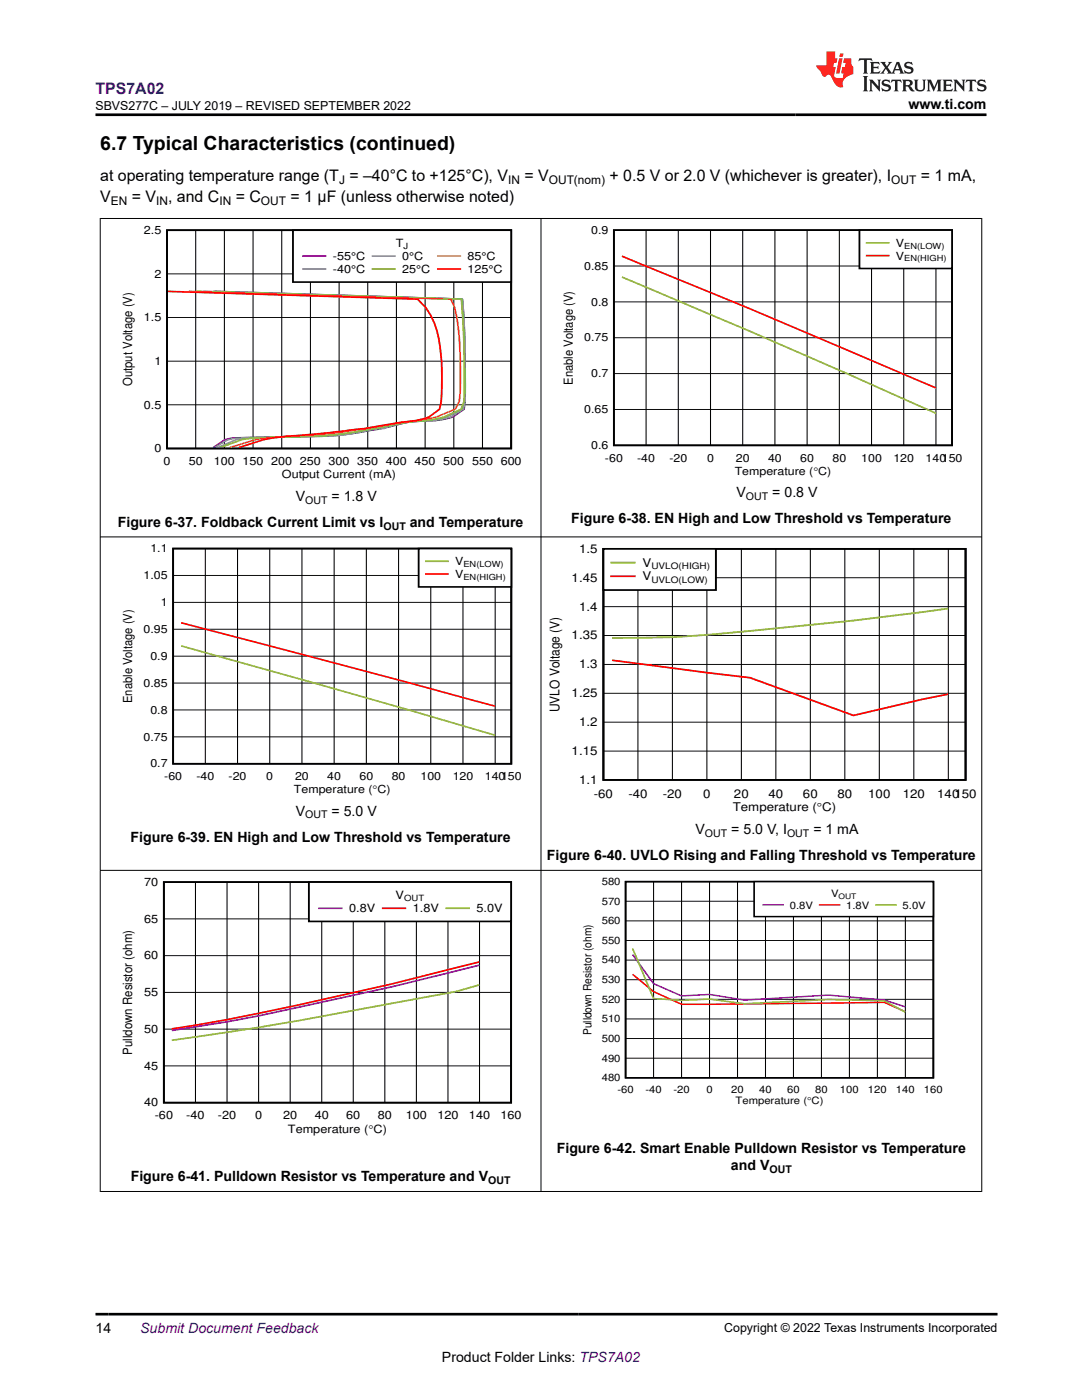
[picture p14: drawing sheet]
<svg xmlns="http://www.w3.org/2000/svg" width="216mm" height="279mm" viewBox="0 0 216 279" stroke-linecap="round" stroke-linejoin="round" font-family="sans-serif">
<defs><g id="words">
<text font-size="3.9" x="20" y="29.9">6.7 Typical Characteristics (continued)</text>
<text font-size="3.2" fill="#00f" x="19" y="18.7">TPS7A02</text>
<g font-size="3.2">
<text x="20" y="36.1">at operating temperature range (T = –40°C to +125°C), V</text>
<text x="20" y="40.3">V</text>
<text x="26.3" y="40.3">= V</text>
<text x="33.5" y="40.3">, and C</text>
<text x="47" y="40.3">= C</text>
<text x="58" y="40.3">= 1 µF (unless otherwise noted)</text>
<text x="104.7" y="36.1">= V</text>
<text x="121.6" y="36.1">+ 0.5 V or 2.0 V (whichever is greater), I</text>
<text x="183.7" y="36.1">= 1 mA,</text>
</g>
<g font-size="2.8">
<text x="181.3" y="21.8">www.ti.com</text>
<text x="59" y="99.9">V</text>
<text x="66.2" y="99.9">= 1.8 V</text>
<text x="147" y="99.2">V</text>
<text x="154.1" y="99.2">= 0.8 V</text>
<text x="23.5" y="105.2">Figure 6-37. Foldback Current Limit vs I</text>
<text x="81.8" y="105.2">and Temperature</text>
<text x="114" y="104.4">Figure 6-38. EN High and Low Threshold vs Temperature</text>
<text x="26.1" y="168">Figure 6-39. EN High and Low Threshold vs Temperature</text>
<text x="59" y="162.8">V</text>
<text x="66.2" y="162.8">= 5.0 V</text>
<text x="138.8" y="166.5">V</text>
<text x="145.9" y="166.5">= 5.0 V, I</text>
<text x="162.3" y="166.5">= 1 mA</text>
<text x="109.1" y="171.7">Figure 6-40. UVLO Rising and Falling Threshold vs Temperature</text>
<text x="111.1" y="230.1">Figure 6-42. Smart Enable Pulldown Resistor vs Temperature</text>
<text x="145.8" y="233.5">and V</text>
<text x="26.1" y="235.8">Figure 6-41. Pulldown Resistor vs Temperature and V</text>
<text x="19" y="266.1">14</text>
<text x="88.2" y="271.7">Product Folder Links: TPS7A02</text>
</g>
<text font-size="2.8" fill="#00f" x="28" y="266.1">Submit Document Feedback</text>
<text font-size="2.7" x="111.6" y="142.2" transform="rotate(-90 111.6 142.2)">UVLO Voltage (V)</text>
<g font-size="2.5">
<text x="19" y="21.9">SBVS277C – JULY 2019 – REVISED SEPTEMBER 2022</text>
<text x="26.4" y="77.1" transform="rotate(-90 26.4 77.1)">Output Voltage (V)</text>
<text x="114.3" y="76.7" transform="rotate(-90 114.3 76.7)">Enable Voltage (V)</text>
<text x="26.3" y="140.3" transform="rotate(-90 26.3 140.3)">Enable Voltage (V)</text>
<text x="26.4" y="210.5" transform="rotate(-90 26.4 210.5)">Pulldown Resistor (ohm)</text>
<text x="144.5" y="265.8">Copyright © 2022 Texas Instruments Incorporated</text>
</g>
<g font-size="2.4">
<text x="22.1" y="40.9">EN</text>
<text x="31.2" y="40.9">IN</text>
<text x="43.8" y="40.9">IN</text>
<text x="52.1" y="40.9">OUT</text>
<text x="67.7" y="36.7">J</text>
<text x="101.4" y="36.7">IN</text>
<text x="109.5" y="36.7">OUT(nom)</text>
<text x="177.8" y="36.7">OUT</text>
<text x="115.5" y="110.3">1.5</text>
<text x="128.2" y="113.1">V</text>
<text x="114.1" y="116.1">1.45</text>
<text x="128.2" y="115.9">V</text>
<text x="115.5" y="121.9">1.4</text>
<text x="114.1" y="127.6">1.35</text>
<text x="115.5" y="133.4">1.3</text>
<text x="114.1" y="139.1">1.25</text>
<text x="115.5" y="144.9">1.2</text>
<text x="114.1" y="150.7">1.15</text>
<text x="115.5" y="156.4">1.1</text>
<text x="118.5" y="159.2">-60</text>
<text x="125.4" y="159.2">-40</text>
<text x="132.3" y="159.2">-20</text>
<text x="140.3" y="159.2">0</text>
<text x="146.2" y="161.9">Temperature (qC)</text>
<text x="146.5" y="159.2">20</text>
<text x="153.3" y="159.2">40</text>
<text x="160.2" y="159.2">60</text>
<text x="167.1" y="159.2">80</text>
<text x="173.2" y="159.2">100</text>
<text x="180.1" y="159.2">120</text>
<text x="187" y="159.2">140150</text>
</g>
<g font-size="2.3">
<text x="28.7" y="46.7">2.5</text>
<text x="66.4" y="51.9">-55°C</text>
<text x="79" y="49.3">T</text>
<text x="80.3" y="51.9">0°C</text>
<text x="93.3" y="51.9">85°C</text>
<text x="30.8" y="55.4">2</text>
<text x="66.4" y="54.5">-40°C</text>
<text x="80.3" y="54.5">25°C</text>
<text x="93.3" y="54.5">125°C</text>
<text x="28.7" y="64.1">1.5</text>
<text x="30.8" y="72.8">1</text>
<text x="28.7" y="81.5">0.5</text>
<text x="30.8" y="90.2">0</text>
<text x="32.6" y="92.8">0</text>
<text x="37.7" y="92.8">50</text>
<text x="42.7" y="92.8">100</text>
<text x="48.4" y="92.8">150</text>
<text x="54.1" y="92.8">200</text>
<text x="56.3" y="95.4">Output Current (mA)</text>
<text x="59.9" y="92.8">250</text>
<text x="65.6" y="92.8">300</text>
<text x="71.3" y="92.8">350</text>
<text x="77" y="92.8">400</text>
<text x="82.7" y="92.8">450</text>
<text x="88.5" y="92.8">500</text>
<text x="94.2" y="92.8">550 600</text>
<text x="28.8" y="176.8">70</text>
<text x="78.9" y="179.5">V</text>
<text x="28.8" y="184.1">65</text>
<text x="69.7" y="182.1">0.8V</text>
<text x="82.4" y="182.1">1.8V</text>
<text x="95.1" y="182.1">5.0V</text>
<text x="28.8" y="191.5">60</text>
<text x="28.8" y="198.8">55</text>
<text x="28.8" y="206.1">50</text>
<text x="118" y="206.6" transform="rotate(-90 118 206.6)">Pulldown Resistor (ohm)</text>
<text x="28.8" y="213.5">45</text>
<text x="28.8" y="220.8">40</text>
<text x="30.9" y="223.4">-60</text>
<text x="37.2" y="223.4">-40</text>
<text x="43.5" y="223.4">-20</text>
<text x="50.9" y="223.4">0</text>
<text x="56.5" y="223.4">20</text>
<text x="57.4" y="226">Temperature (qC)</text>
<text x="62.8" y="223.4">40</text>
<text x="69.1" y="223.4">60</text>
<text x="75.4" y="223.4">80</text>
<text x="81" y="223.4">100</text>
<text x="87.3" y="223.4">120</text>
<text x="93.6" y="223.4">140</text>
<text x="99.9" y="223.4">160</text>
</g>
<g font-size="2.2">
<text x="118" y="46.7">0.9</text>
<text x="116.6" y="53.8">0.85</text>
<text x="178.8" y="49.3">V</text>
<text x="178.8" y="51.8">V</text>
<text x="118" y="61">0.8</text>
<text x="116.6" y="68.1">0.75</text>
<text x="118" y="75.3">0.7</text>
<text x="116.6" y="82.4">0.65</text>
<text x="118" y="89.6">0.6</text>
<text x="120.7" y="92.1">-60</text>
<text x="127.1" y="92.1">-40</text>
<text x="133.6" y="92.1">-20</text>
<text x="141.1" y="92.1">0</text>
<text x="146.6" y="94.7">Temperature (qC)</text>
<text x="146.8" y="92.1">20</text>
<text x="153.3" y="92.1">40</text>
<text x="159.7" y="92.1">60</text>
<text x="166.1" y="92.1">80</text>
<text x="171.8" y="92.1">100</text>
<text x="178.3" y="92.1">120</text>
<text x="184.7" y="92.1">140150</text>
<text x="30" y="110.2">1.1</text>
<text x="90.8" y="112.8">V</text>
<text x="28.6" y="115.6">1.05</text>
<text x="90.8" y="115.4">V</text>
<text x="32.1" y="120.9">1</text>
<text x="28.6" y="126.3">0.95</text>
<text x="30" y="131.7">0.9</text>
<text x="28.6" y="137">0.85</text>
<text x="30" y="142.4">0.8</text>
<text x="28.6" y="147.8">0.75</text>
<text x="30" y="153.2">0.7</text>
<text x="32.8" y="155.7">-60</text>
<text x="39.2" y="155.7">-40</text>
<text x="45.6" y="155.7">-20</text>
<text x="53.1" y="155.7">0</text>
<text x="58.9" y="155.7">20</text>
<text x="65.3" y="155.7">40</text>
<text x="71.7" y="155.7">60</text>
<text x="78.2" y="155.7">80</text>
<text x="83.9" y="155.7">100</text>
<text x="90.3" y="155.7">120</text>
<text x="96.7" y="155.7">140150</text>
<text x="58.6" y="158.2">Temperature (qC)</text>
</g>
<g font-size="2.1">
<text x="60.9" y="100.5">OUT</text>
<text x="148.9" y="99.8">OUT</text>
<text x="76.5" y="105.7">OUT</text>
<text x="60.9" y="163.3">OUT</text>
<text x="140.7" y="167">OUT</text>
<text x="157" y="167">OUT</text>
<text x="97.4" y="236.4">OUT</text>
<text x="153.5" y="234.1">OUT</text>
</g>
<g font-size="2">
<text x="120.1" y="176.6">580</text>
<text x="165.8" y="179">V</text>
<text x="120.1" y="184.4">560</text>
<text x="120.1" y="180.5">570</text>
<text x="157.6" y="181.3">0.8V</text>
<text x="168.9" y="181.3">1.8V</text>
<text x="180.1" y="181.3">5.0V</text>
<text x="120.1" y="188.4">550</text>
<text x="120.1" y="196.2">530</text>
<text x="120.1" y="192.3">540</text>
<text x="120.1" y="200.1">520</text>
<text x="120.1" y="207.9">500</text>
<text x="120.1" y="204">510</text>
<text x="120.1" y="215.8">480</text>
<text x="120.1" y="211.8">490</text>
<text x="123.2" y="218.1">-60</text>
<text x="128.8" y="218.1">-40</text>
<text x="134.4" y="218.1">-20</text>
<text x="141" y="218.1">0</text>
<text x="145.9" y="218.1">20</text>
<text x="146.8" y="220.4">Temperature (qC)</text>
<text x="151.5" y="218.1">40</text>
<text x="157.1" y="218.1">60</text>
<text x="162.7" y="218.1">80</text>
<text x="167.6" y="218.1">100</text>
<text x="173.2" y="218.1">120</text>
<text x="178.8" y="218.1">140</text>
<text x="184.4" y="218.1">160</text>
</g>
<g font-size="1.8">
<text x="130" y="113.5">UVLO(HIGH)</text>
<text x="130" y="116.3">UVLO(LOW)</text>
</g>
<g font-size="1.7">
<text x="80.5" y="49.7">J</text>
<text x="180.4" y="49.6">EN(LOW)</text>
<text x="180.4" y="52.2">EN(HIGH)</text>
<text x="92.5" y="113.2">EN(LOW)</text>
<text x="92.5" y="115.7">EN(HIGH)</text>
<text x="80.6" y="179.9">OUT</text>
</g>
<text font-size="1.5" x="167.3" y="179.3">OUT</text>
</g></defs>
<path d="M33.3 45.9h68.7v43.6h-68.7z" fill="none" stroke="#000" stroke-width=".35"/>
<g fill="none" stroke="#000" stroke-width=".2">
<path d="M33.3 54.7h68.7M39 45.9v43.6M44.8 45.9v43.6M50.5 45.9v43.6M56.2 45.9v43.6M61.9 45.9v43.6M67.7 45.9v43.6M73.4 45.9v43.6M79.1 45.9v43.6M84.8 45.9v43.6M90.6 45.9v43.6M96.3 45.9v43.6"/>
<path d="M33.3 72.1h68.7M33.3 63.4h68.7M33.3 80.8h68.7"/>
</g>
<path d="M42.8 58.1l49.5 1.6 .3 4.7 .2 6.3v9.4l-.2 1.6a8.7 8.7 0 0 1-5.8 2.2 20.9 20.9 0 0 0-7 .7l-4.4 1.1a79.8 79.8 0 0 1-11 1.4l-17.9 .3-1.6 .4-2.4 1.5" fill="none" stroke="#7f007f" stroke-width=".35"/>
<path d="M42.5 58.1l49.7 1.6 .4 4.7 .2 6.3v9.4l-.3 1.6a10 10 0 0 1-5.8 2.2 21.7 21.7 0 0 0-7 .7l-2.8 .7-.2 .2-2.2 .2-3.4 .7a44.2 44.2 0 0 1-8.3 .7l-15.6 .3-1.8 .4-2.6 1.5" fill="none" stroke="#3265ff" stroke-width=".35"/>
<path d="M40.6 58.1l51.5 1.6 .4 6.3 .2 7.8v6.3l-.5 1.6a16.7 16.7 0 0 1-9.1 2.4l-1.8 .2a130.1 130.1 0 0 1-17 2.8l-14.7 .3-2.5 .4-3.7 1.5" fill="none" stroke="#32cccc" stroke-width=".35"/>
<path d="M39.2 58.1l52.9 1.6 .4 7.8 .2 9.5-.1 3.1-.6 1.6a19.1 19.1 0 0 1-9.4 2.4l-8.9 1.6a69 69 0 0 1-11.2 1.4l-11.6 .3-1.7 .2-1 .2-4.3 1.5" fill="none" stroke="#98cc00" stroke-width=".35"/>
<path d="M37.7 58.1l52.3 1.6a20.5 20.5 0 0 1 1.7 7.8 90.8 90.8 0 0 1-.1 12.6l-.8 1.6-3.7 1.5-2.4 .5-5.2 .7a180.6 180.6 0 0 1-26.5 3l-2 .4-5.2 1.5" fill="none" stroke="#ff9800" stroke-width=".35"/>
<path d="M33.5 58.2l49.8 1.5a14.3 14.3 0 0 1 4.5 9.4l.3 3.2 .1 3.1a28 28 0 0 1-.5 6.3 8 8 0 0 1-4.7 2.2l-3 .4a220.6 220.6 0 0 1-24.2 2.9 30.2 30.2 0 0 0-8.2 2.1" fill="none" stroke="#f00" stroke-width=".35"/>
<path d="M58.5 45.9h43.5v10.4h-43.5z" fill-rule="evenodd" fill="#fff"/>
<path d="M58.5 45.9h43.5v10.4h-43.5z" fill="none" stroke="#000" stroke-width=".35"/>
<path d="M60.5 51.1h4.4" fill="none" stroke="#7f007f" stroke-width=".35"/>
<path d="M60.5 53.7h4.4" fill="none" stroke="#3265ff" stroke-width=".35"/>
<path d="M74.3 51.1h4.5" fill="none" stroke="#32cccc" stroke-width=".35"/>
<path d="M74.3 53.7h4.5" fill="none" stroke="#98cc00" stroke-width=".35"/>
<path d="M87.4 51.1h4.4" fill="none" stroke="#ff9800" stroke-width=".35"/>
<path d="M87.4 53.7h4.4" fill="none" stroke="#f00" stroke-width=".35"/>
<path d="M122.5 45.9h67.5v43h-67.5z" fill="none" stroke="#000" stroke-width=".34"/>
<g fill="none" stroke="#000" stroke-width=".2">
<path d="M122.5 53.1h67.5M128.9 45.9v43M135.3 45.9v43M141.8 45.9v43M148.2 45.9v43M154.6 45.9v43M161.1 45.9v43M167.5 45.9v43M173.9 45.9v43M180.3 45.9v43M186.8 45.9v43M122.5 74.6h67.5"/>
<path d="M122.5 67.4h67.5M122.5 60.2h67.5M122.5 81.7h67.5"/>
</g>
<path d="M124.1 55.3l4.8 2a2265.1 2265.1 0 0 1 57.9 25.2" fill="none" stroke="#98cc00" stroke-width=".34"/>
<path d="M124.1 51.1l4.8 2a2355 2355 0 0 1 57.9 24.3" fill="none" stroke="#f00" stroke-width=".34"/>
<path d="M171.5 45.9h18.5v7.7h-18.5z" fill-rule="evenodd" fill="#fff"/>
<path d="M171.5 45.9h18.5v7.7h-18.5zM34.5 109.5h67.5v42.9h-67.5z" fill="none" stroke="#000" stroke-width=".34"/>
<path d="M172.9 48.5h4.4M36.1 128.9l45 12.7 17.7 5.1" fill="none" stroke="#98cc00" stroke-width=".34"/>
<path d="M172.9 51h4.4M36.1 124.3l45 11.8 17.7 4.8" fill="none" stroke="#f00" stroke-width=".34"/>
<g fill="none" stroke="#000" stroke-width=".2">
<path d="M34.5 114.8h67.5M41 109.5v42.9M47.4 109.5v42.9M53.8 109.5v42.9M60.3 109.5v42.9M66.7 109.5v42.9M73.1 109.5v42.9M79.5 109.5v42.9M86 109.5v42.9M92.4 109.5v42.9M98.8 109.5v42.9M34.5 136.3h67.5"/>
<path d="M34.5 131h67.5M34.5 125.6h67.5M34.5 120.2h67.5M34.5 147.1h67.5M34.5 141.7h67.5"/>
</g>
<path d="M83.5 109.5h18.5v7.6h-18.5z" fill-rule="evenodd" fill="#fff"/>
<path d="M83.5 109.5h18.5v7.6h-18.5z" fill="none" stroke="#000" stroke-width=".34"/>
<path d="M85 112h4.4" fill="none" stroke="#98cc00" stroke-width=".34"/>
<path d="M85 114.6h4.4" fill="none" stroke="#f00" stroke-width=".34"/>
<path d="M120.4 109.5h72.3v46.2h-72.3z" fill="none" stroke="#000" stroke-width=".37"/>
<g fill="none" stroke="#000" stroke-width=".2">
<path d="M120.4 115.3h72.3M127.3 109.5v46.2M134.2 109.5v46.2M141.1 109.5v46.2M147.9 109.5v46.2M154.8 109.5v46.2M161.7 109.5v46.2M168.6 109.5v46.2M175.5 109.5v46.2M182.3 109.5v46.2M189.2 109.5v46.2M120.4 138.4h72.3"/>
<path d="M120.4 132.6h72.3M120.4 126.8h72.3M120.4 121.1h72.3M120.4 149.9h72.3M120.4 144.1h72.3"/>
</g>
<path d="M189.2 121.4a803.2 803.2 0 0 1-55 5.8l-12.1 .1" fill="none" stroke="#98cc00" stroke-width=".37"/>
<path d="M122.1 131.8l27.5 3.5 20.7 7.5 13.8-3.2 5.1-1.1" fill="none" stroke="#f00" stroke-width=".37"/>
<path d="M120.4 109.5h22.5v8.3h-22.5z" fill-rule="evenodd" fill="#fff"/>
<path d="M120.4 109.5h22.5v8.3h-22.5z" fill="none" stroke="#000" stroke-width=".37"/>
<path d="M122 112.3h4.6" fill="none" stroke="#98cc00" stroke-width=".37"/>
<path d="M122 115h4.6" fill="none" stroke="#f00" stroke-width=".37"/>
<path d="M32.7 176h69.3v44.1h-69.3z" fill="none" stroke="#000" stroke-width=".35"/>
<g fill="none" stroke="#000" stroke-width=".2">
<path d="M39 176v44.1M45.3 176v44.1M51.6 176v44.1M57.9 176v44.1M64.2 176v44.1M70.5 176v44.1M76.8 176v44.1M83.1 176v44.1M89.4 176v44.1M95.7 176v44.1M32.7 198.1h69.3M32.7 190.7h69.3"/>
<path d="M32.7 183.4h69.3M32.7 212.7h69.3M32.7 205.4h69.3"/>
</g>
<path d="M95.7 192.6a782 782 0 0 1-50.4 11.3l-11 1.8" fill="none" stroke="#5400ff" stroke-width=".35"/>
<path d="M95.7 192a735.5 735.5 0 0 1-56.7 12.6l-4.7 .7" fill="none" stroke="#f00" stroke-width=".35"/>
<path d="M95.7 196.6l-4.7 1.3-12.6 2.3a716.8 716.8 0 0 1-44.1 7.4" fill="none" stroke="#98cc00" stroke-width=".35"/>
<path d="M61.6 176h40.4v7.9h-40.4z" fill-rule="evenodd" fill="#fff"/>
<path d="M61.6 176h40.4v7.9h-40.4z" fill="none" stroke="#000" stroke-width=".35"/>
<path d="M63.7 181.3h4.5" fill="none" stroke="#5400ff" stroke-width=".35"/>
<path d="M76.4 181.3h4.5" fill="none" stroke="#f00" stroke-width=".35"/>
<path d="M89.1 181.3h4.5" fill="none" stroke="#98cc00" stroke-width=".35"/>
<path d="M124.8 175.9h61.4v39.2h-61.4z" fill="none" stroke="#000" stroke-width=".31"/>
<g fill="none" stroke="#000" stroke-width=".2">
<path d="M124.8 179.9h61.4M130.4 175.9v39.2M136 175.9v39.2M141.6 175.9v39.2M147.2 175.9v39.2M152.7 175.9v39.2M158.3 175.9v39.2M163.9 175.9v39.2M169.5 175.9v39.2M175.1 175.9v39.2M180.7 175.9v39.2M124.8 199.4h61.4"/>
<path d="M124.8 195.5h61.4M124.8 191.6h61.4M124.8 187.7h61.4M124.8 183.8h61.4M124.8 211.2h61.4M124.8 207.3h61.4M124.8 203.4h61.4"/>
</g>
<path d="M126.2 190.5l4.2 5.8 5.6 2.5 5.6-.3 7 1.1 16.7-1 11.2 1 4.2 1.3" fill="none" stroke="#5400ff" stroke-width=".31"/>
<path d="M126.2 194.4l4.2 3.5 5.6 2.5 40.5-.4 4.2 1.9" fill="none" stroke="#f00" stroke-width=".31"/>
<path d="M126.2 189.3l4.2 10 5.6 .3 5.6-.2 7 .9 16.7-.8 11.2 .2 4.2 2.3" fill="none" stroke="#98cc00" stroke-width=".31"/>
<path d="M150.5 175.9h35.7v7h-35.7z" fill-rule="evenodd" fill="#fff"/>
<path d="M150.5 175.9h35.7v7h-35.7z" fill="none" stroke="#000" stroke-width=".31"/>
<path d="M152.3 180.6h4" fill="none" stroke="#5400ff" stroke-width=".31"/>
<path d="M163.5 180.6h4" fill="none" stroke="#f00" stroke-width=".31"/>
<path d="M174.8 180.6h4" fill="none" stroke="#98cc00" stroke-width=".31"/>
<path d="M19.9 43.6h176.1M20 43.5v194.3M107.9 43.5v194.3M195.9 43.5v194.3M19.9 107.2h176.1M19.9 173.7h176.1M19.9 237.8h176.1" fill="none" stroke="#000" stroke-width=".2"/>
<path d="M171.5 11.6l-.2 .6 .5-.2h.6v.1v2.2l-.2 .4h1l-.2-.4v-2.2v-.1h.5l.5 .2-.1-.6zM173.6 12.4l.2 .3v1.6l-.2 .4h1.9l.1-.6a1.08 1.08 0 0 1-1.3 .2v-.7h.6l.4 .2v-.7l-.4 .2h-.6v-.5l.2-.2a1 1 0 0 1 1 .3l-.1-.5zM175.7 12.4l.9 1.1-1 1.2h.9l-.2-.2 .5-.8 .4 .8-.2 .2h1.6l-.2-.2 .2-.5h.9l.1 .5-.1 .2h.9l-.2-.4-.8-1.9h-.5l-.9 2.1-.9-1.1 .9-1h-.8l.2 .2-.4 .6-.4-.6 .2-.2zM179 12.8l.4 1h-.7zM180.7 12.5a.65 .65 0 0 0-.2 .7 .65 .65 0 0 0 .6 .5l.6 .1 .1 .3a.79 .79 0 0 1-.7 .4 .79 .79 0 0 1-.7-.5l.1 .7 .2-.1a.93 .93 0 0 0 1.1 0 .93 .93 0 0 0 .4-.9 1.46 1.46 0 0 0-1.2-.6l-.1-.3a1.09 1.09 0 0 1 1.2 .2l-.2-.6-.1 .1-.5-.2zM172.2 15.2l.2 .4v2.2l-.2 .4h1l-.2-.4v-2.2l.2-.4zM173.4 15.9l.2 .4v1.5l-.2 .4h.8l-.3-.4 .1-1.3 1.6 1.8v-2l.2-.4h-.7l.1 .2 .1 1.1-1.2-1.3zM176.2 16a.65 .65 0 0 0-.2 .8 .65 .65 0 0 0 .6 .4l.6 .2 .1 .2a.79 .79 0 0 1-.7 .4 .79 .79 0 0 1-.7-.5l.1 .7 .2-.1a.93 .93 0 0 0 1.1 .1 .93 .93 0 0 0 .4-1 1.46 1.46 0 0 0-1.2-.5l-.1-.4a1.09 1.09 0 0 1 1.2 .2l-.1-.6-.2 .1-.5-.1zM177.9 15.9l-.1 .6a.63 .63 0 0 1 .8-.3v1.6l-.3 .4h1l-.2-.4v-1.6a.66 .66 0 0 1 .8 .3l-.1-.6zM180 15.9l.2 .4v1.5l-.2 .4h1l-.2-.2-.1-.7h.5l.1 .2a.79 .79 0 0 0 1.2 .6l-1-.9a.61 .61 0 0 0 .6-.6 .61 .61 0 0 0-.5-.7zM180.8 16.2h.1a.47 .47 0 0 1 .5 .1 .47 .47 0 0 1 .1 .5l-.1 .1-.7 .1zM182.3 15.9l.2 .2a2.27 2.27 0 0 0 .4 2 1.04 1.04 0 0 0 1.7-.7v-1.3l.2-.2h-.8l.2 .4v1.1a.6 .6 0 0 1-.6 .6 .6 .6 0 0 1-.6-.6v-1.1l.3-.4zM184.9 15.9l.2 .4v1.5l-.2 .4h.8l-.3-.4v-1.4l.9 1.9 .9-1.9v1.4l-.3 .4h1l-.2-.4v-1.5l.2-.4h-.8l-.7 1.5-.6-1.5zM188.1 15.9l.2 .4v1.5l-.2 .4h1.9l.1-.6a1.09 1.09 0 0 1-1.3 .2v-.7h.6l.4 .2v-.6l-.4 .2h-.6v-.6l.2-.1a1.01 1.01 0 0 1 1 .3l-.1-.6zM190.2 15.9l.3 .4v1.5l-.3 .4h.8l-.2-.4v-1.3l1.6 1.8v-2l.2-.4h-.7l.2 .2v1.1l-1.2-1.3zM192.8 15.9l-.1 .6a.63 .63 0 0 1 .8-.3v1.6l-.3 .4h1l-.2-.4v-1.6a.66 .66 0 0 1 .8 .3l-.1-.6zM195.2 16a.65 .65 0 0 0-.2 .8 .65 .65 0 0 0 .6 .4l.6 .2 .2 .2a.79 .79 0 0 1-.7 .4 .79 .79 0 0 1-.7-.5l.1 .7 .2-.1a.93 .93 0 0 0 1 .1 .93 .93 0 0 0 .5-1 1.46 1.46 0 0 0-1.3-.5v-.4a1.09 1.09 0 0 1 1.2 .2l-.2-.6-.2 .1-.5-.1z" fill="#231f20"/>
<path d="M164.9 10.3v2.7h-2l.1 .4 .8 1a.95 .95 0 0 0 1 .9 .59 .59 0 0 1 .5-.4 .59 .59 0 0 1 .5 .3l.4 .8a1.59 1.59 0 0 0 2.1 1.4 1.61 1.61 0 0 1 1-2.3l1-.3-.1-1.5a1.59 1.59 0 0 1-.3-1.7h-1.5l-.2 .9h.6l-.2 .9h-.5l-.2 .9v.3l.4 .1-.1 .9h-.7a.73 .73 0 0 1-1-.7l.3-1.5h-.5l.1-.9h.5l.2-.9h-.5v-1.3zM167.4 11.6l-.6 3.1h.7l.6-3.1zM167.6 10.7l-.1 .6h.7l.1-.6z" fill="#ed1c24"/>
<path d="M19 22.9h177.8M19 262.3h180" fill="none" stroke="#000" stroke-width=".53"/>
<use href="#words"/>
</svg>
